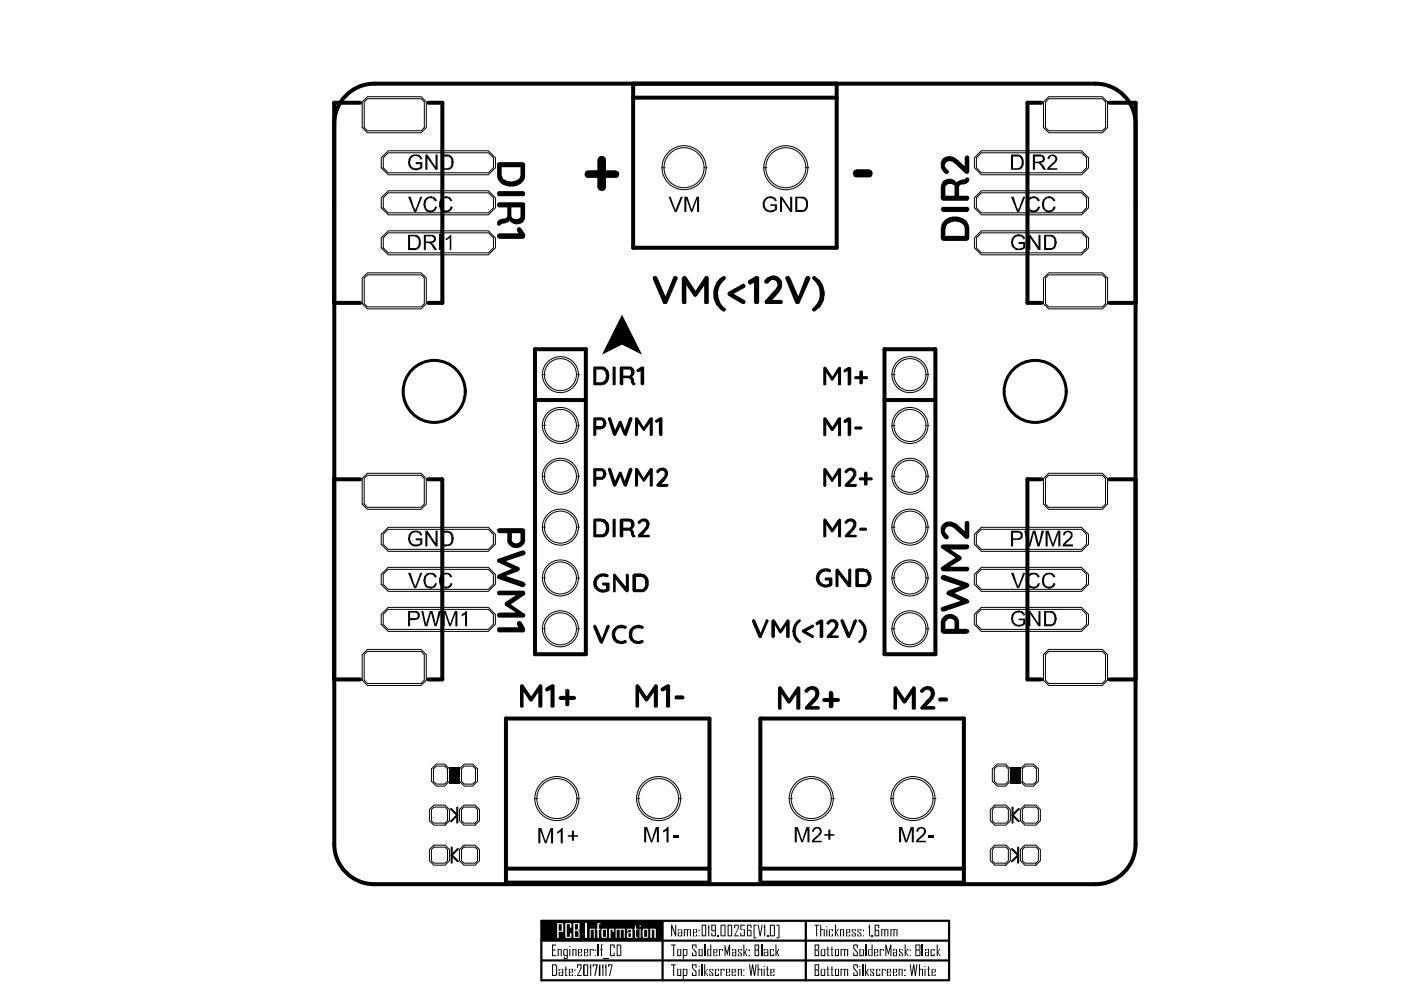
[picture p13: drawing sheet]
<svg xmlns="http://www.w3.org/2000/svg" width="297mm" height="210mm" viewBox="0 0 297 210" stroke-linecap="round" stroke-linejoin="round" font-family="sans-serif">
<g fill="none" stroke="#000" stroke-width=".21">
<path d="M76.8 21.6l1.1-1.1h11.4l1.1 1.1v5.4l-1.1 1.1h-11.4l-1.1-1.1zM77.2 21.6l.7-.7h11.4l.7 .7v5.4l-.7 .7h-11.4l-.7-.7zM80.8 33.5l1.5-1.5h21.3l1.4 1.5v2.1l-1.4 1.5h-21.3l-1.5-1.5zM81.3 33.5l1-1.1h21.3l1 1.1v2.1l-1 1h-21.3l-1-1zM140.4 35.6a4.7 4.7 0 0 0 4.6 4.6 4.7 4.7 0 0 0 4.7-4.6M140.4 35.6a4.7 4.7 0 0 1 4.6-4.7 4.7 4.7 0 0 1 4.7 4.7M140.4 35.6h.1M140.8 35.6h.1M140.8 35.6a4.2 4.2 0 0 0 4.2 4.2 4.2 4.2 0 0 0 4.3-4.2M140.8 35.6a4.2 4.2 0 0 1 4.2-4.3 4.2 4.2 0 0 1 4.3 4.3M149.3 35.6h.1M149.7 35.6h.1"/>
<path d="M161.9 35.6a4.7 4.7 0 0 0 4.7 4.6 4.7 4.7 0 0 0 4.7-4.6M161.9 35.6a4.7 4.7 0 0 1 4.7-4.7 4.7 4.7 0 0 1 4.7 4.7M161.9 35.6h.1M162.4 35.6h.1M162.4 35.6a4.2 4.2 0 0 0 4.2 4.2 4.2 4.2 0 0 0 4.3-4.2M162.4 35.6a4.2 4.2 0 0 1 4.2-4.3 4.2 4.2 0 0 1 4.3 4.3M170.9 35.6h.1M171.3 35.6h.1M206.6 33.5l1.5-1.5h21.2l1.5 1.5v2.1l-1.5 1.5h-21.2l-1.5-1.5zM207 33.5l1.1-1.1h21.2l1.1 1.1v2.1l-1.1 1h-21.2l-1.1-1zM222.3 20.9h11.4l.7 .7v5.4l-.7 .7h-11.4l-.6-.7v-5.4zM222.3 20.5h11.4l1.1 1.1v5.4l-1.1 1.1h-11.4l-1.1-1.1v-5.4z"/>
<path d="M76.8 59l1.1-1.1h11.4l1.1 1.1v5.4l-1.1 1.1h-11.4l-1.1-1.1zM77.2 59l.7-.7h11.4l.7 .7v5.4l-.7 .7h-11.4l-.7-.7zM80.8 50.4l1.5-1.5h21.3l1.4 1.5v2.1l-1.4 1.5h-21.3l-1.5-1.5zM80.8 41.9l1.5-1.4h21.3l1.4 1.4v2.2l-1.4 1.4h-21.3l-1.5-1.4zM81.3 50.4l1-1h21.3l1 1v2.1l-1 1.1h-21.3l-1-1.1zM81.3 41.9l1-1h21.3l1 1v2.2l-1 1h-21.3l-1-1zM206.6 50.4l1.5-1.5h21.2l1.5 1.5v2.1l-1.5 1.5h-21.2l-1.5-1.5zM206.6 41.9l1.5-1.4h21.2l1.5 1.4v2.2l-1.5 1.4h-21.2l-1.5-1.4zM207 50.4l1.1-1h21.2l1.1 1v2.1l-1.1 1.1h-21.2l-1.1-1.1zM207 41.9l1.1-1h21.2l1.1 1v2.2l-1.1 1h-21.2l-1.1-1zM221.2 59l1.1-1.1h11.4l1.1 1.1v5.4l-1.1 1.1h-11.4l-1.1-1.1zM222.3 58.3h11.4l.7 .7v5.4l-.7 .7h-11.4l-.6-.7v-5.4z"/>
<path d="M115 79.4h.1M115 79.4a3.8 3.8 0 0 0 3.8 3.8 3.8 3.8 0 0 0 3.8-3.8M115 79.4a3.8 3.8 0 0 1 3.8-3.8 3.8 3.8 0 0 1 3.8 3.8M115.4 79.4h.1M122.2 79.4h.1M122.6 79.4h.1M189.1 79.4h.1M189.1 79.4a3.8 3.8 0 0 0 3.8 3.8 3.8 3.8 0 0 0 3.8-3.8M189.1 79.4a3.8 3.8 0 0 1 3.8-3.8 3.8 3.8 0 0 1 3.8 3.8M189.5 79.4a3.4 3.4 0 0 0 3.4 3.4 3.4 3.4 0 0 0 3.4-3.4M189.5 79.4a3.4 3.4 0 0 1 3.4-3.4 3.4 3.4 0 0 1 3.4 3.4M189.5 79.4h.1"/>
<path d="M196.3 79.4h.1M196.7 79.4h.1M85.5 83h.1M85.5 83a6.6 6.6 0 0 0 6.6 6.6 6.6 6.6 0 0 0 6.5-6.6M85.5 83a6.6 6.6 0 0 1 6.6-6.6 6.6 6.6 0 0 1 6.5 6.6M98.6 83h.1M115 90.2h.1M115 90.2a3.8 3.8 0 0 0 3.8 3.8 3.8 3.8 0 0 0 3.8-3.8M115 90.2a3.8 3.8 0 0 1 3.8-3.8 3.8 3.8 0 0 1 3.8 3.8M115.4 90.2h.1M122.2 90.2h.1M122.6 90.2h.1"/>
<path d="M189.1 90.2h.1M189.1 90.2a3.8 3.8 0 0 0 3.8 3.8 3.8 3.8 0 0 0 3.8-3.8M189.1 90.2a3.8 3.8 0 0 1 3.8-3.8 3.8 3.8 0 0 1 3.8 3.8M189.5 90.2a3.4 3.4 0 0 0 3.4 3.4 3.4 3.4 0 0 0 3.4-3.4M189.5 90.2a3.4 3.4 0 0 1 3.4-3.4 3.4 3.4 0 0 1 3.4 3.4M189.5 90.2h.1M196.3 90.2h.1M196.7 90.2h.1M212.9 83h.1M212.9 83a6.6 6.6 0 0 0 6.6 6.6 6.6 6.6 0 0 0 6.6-6.6M212.9 83a6.6 6.6 0 0 1 6.6-6.6 6.6 6.6 0 0 1 6.6 6.6M226.1 83h.1"/>
<path d="M76.8 101.5l1.1-1.2h11.4l1.1 1.2v5.4l-1.1 1.1h-11.4l-1.1-1.1zM77.2 101.5l.7-.7h11.4l.7 .7v5.4l-.7 .7h-11.4l-.7-.7zM80.8 113.3l1.5-1.5h21.2l1.5 1.5v2.1l-1.5 1.5h-21.2l-1.5-1.5zM81.2 113.3l1.1-1.1h21.2l1.1 1.1v2.1l-1.1 1.1h-21.2l-1.1-1.1zM115 111.8h.1M115 111.8a3.8 3.8 0 0 0 3.8 3.8 3.8 3.8 0 0 0 3.8-3.8M115 111.8a3.8 3.8 0 0 1 3.8-3.9 3.8 3.8 0 0 1 3.8 3.9M115 101h.1M115 101a3.8 3.8 0 0 0 3.8 3.8 3.8 3.8 0 0 0 3.8-3.8M115 101a3.8 3.8 0 0 1 3.8-3.8 3.8 3.8 0 0 1 3.8 3.8M115.4 111.8h.1M115.4 101h.1"/>
<path d="M122.2 111.8h.1M122.2 101h.1M122.6 111.8h.1M122.6 101h.1M189.1 111.8h.1M189.1 111.8a3.8 3.8 0 0 0 3.8 3.8 3.8 3.8 0 0 0 3.8-3.8M189.1 111.8a3.8 3.8 0 0 1 3.8-3.9 3.8 3.8 0 0 1 3.8 3.9M189.1 101h.1M189.1 101a3.8 3.8 0 0 0 3.8 3.8 3.8 3.8 0 0 0 3.8-3.8M189.1 101a3.8 3.8 0 0 1 3.8-3.8 3.8 3.8 0 0 1 3.8 3.8M189.5 111.8a3.4 3.4 0 0 0 3.4 3.4 3.4 3.4 0 0 0 3.4-3.4M189.5 111.8a3.4 3.4 0 0 1 3.4-3.4 3.4 3.4 0 0 1 3.4 3.4"/>
<path d="M189.5 101a3.4 3.4 0 0 0 3.4 3.4 3.4 3.4 0 0 0 3.4-3.4M189.5 101a3.4 3.4 0 0 1 3.4-3.4 3.4 3.4 0 0 1 3.4 3.4M189.5 111.8h.1M189.5 101h.1M196.3 111.8h.1M196.3 101h.1M196.7 111.8h.1M196.7 101h.1M206.6 113.3l1.5-1.5h21.2l1.5 1.5v2.1l-1.5 1.5h-21.2l-1.5-1.5zM207 113.3l1.1-1.1h21.2l1.1 1.1v2.1l-1.1 1.1h-21.2l-1.1-1.1zM221.2 101.5l1.1-1.2h11.4l1.1 1.2v5.4l-1.1 1.1h-11.4l-1.1-1.1zM221.7 101.5l.6-.7h11.4l.7 .7v5.4l-.7 .7h-11.4l-.6-.7z"/>
<path d="M76.8 138.8l1.1-1.1h11.4l1.1 1.1v5.4l-1.1 1.1h-11.4l-1.1-1.1zM77.2 138.8l.7-.7h11.4l.7 .7v5.4l-.7 .7h-11.4l-.7-.7zM80.8 121.8l1.5-1.5h21.2l1.5 1.5v2.1l-1.5 1.5h-21.2l-1.5-1.5zM80.8 130.3l1.5-1.5h21.2l1.5 1.5v2.1l-1.5 1.5h-21.2l-1.5-1.5zM81.2 121.8l1.1-1.1h21.2l1.1 1.1v2.1l-1.1 1.1h-21.2l-1.1-1.1zM81.2 130.3l1.1-1.1h21.2l1.1 1.1v2.1l-1.1 1h-21.2l-1.1-1zM115 133.3h.1M115 133.3a3.8 3.8 0 0 0 3.8 3.8 3.8 3.8 0 0 0 3.8-3.8M115 133.3a3.8 3.8 0 0 1 3.8-3.8 3.8 3.8 0 0 1 3.8 3.8M115 122.5h.1M115 122.5a3.8 3.8 0 0 0 3.8 3.9 3.8 3.8 0 0 0 3.8-3.9M115 122.5a3.8 3.8 0 0 1 3.8-3.8 3.8 3.8 0 0 1 3.8 3.8"/>
<path d="M115.4 133.3h.1M115.4 122.5h.1M122.2 133.3h.1M122.2 122.5h.1M122.6 133.3h.1M122.6 122.5h.1M189.1 133.3h.1M189.1 133.3a3.8 3.8 0 0 0 3.8 3.8 3.8 3.8 0 0 0 3.8-3.8M189.1 133.3a3.8 3.8 0 0 1 3.8-3.8 3.8 3.8 0 0 1 3.8 3.8M189.1 122.5h.1M189.1 122.5a3.8 3.8 0 0 0 3.8 3.9 3.8 3.8 0 0 0 3.8-3.9M189.1 122.5a3.8 3.8 0 0 1 3.8-3.8 3.8 3.8 0 0 1 3.8 3.8"/>
<path d="M189.5 133.3a3.4 3.4 0 0 0 3.4 3.4 3.4 3.4 0 0 0 3.4-3.4M189.5 133.3a3.4 3.4 0 0 1 3.4-3.4 3.4 3.4 0 0 1 3.4 3.4M189.5 122.5a3.4 3.4 0 0 0 3.4 3.4 3.4 3.4 0 0 0 3.4-3.4M189.5 122.5a3.4 3.4 0 0 1 3.4-3.4 3.4 3.4 0 0 1 3.4 3.4M189.5 133.3h.1M189.5 122.5h.1M196.3 133.3h.1M196.3 122.5h.1M196.7 133.3h.1M196.7 122.5h.1M206.6 121.8l1.5-1.5h21.2l1.5 1.5v2.1l-1.5 1.5h-21.2l-1.5-1.5zM206.6 130.3l1.5-1.5h21.2l1.5 1.5v2.1l-1.5 1.5h-21.2l-1.5-1.5z"/>
<path d="M208.1 120.7h21.2l1.1 1.1v2.1l-1.1 1.1h-21.2l-1.1-1.1v-2.1zM208.1 129.2h21.2l1.1 1.1v2.1l-1.1 1h-21.2l-1.1-1v-2.1zM221.2 138.8l1.1-1.1h11.4l1.1 1.1v5.4l-1.1 1.1h-11.4l-1.1-1.1zM221.7 138.8l.6-.7h11.4l.7 .7v5.4l-.7 .7h-11.4l-.6-.7zM91 171.6l1-.9h2.4l.9 .9v2.4l-.9 .9h-2.4l-1-.9zM91.5 171.6l.5-.5h2.4l.5 .5v2.4l-.5 .5h-2.4l-.5-.5zM91.5 163l1-1h1.8l1 1v2.7l-1 1h-1.8l-1-1zM91.9 163l.6-.6h1.8l.6 .6v2.7l-.6 .5h-1.8l-.6-.5zM97.4 163l1-1h1.8l1 1v2.7l-1 1h-1.8l-1-1zM97.8 171.6l.6-.5h2.3l.5 .5v2.4l-.5 .5h-2.3l-.6-.5zM97.8 163l.6-.6h1.8l.6 .6v2.7l-.6 .5h-1.8l-.6-.5zM98.4 179.2h2.3l1 .9v2.4l-1 .9h-2.3l-1-.9v-2.4z"/>
<path d="M98.4 170.7h2.3l1 .9v2.4l-1 .9h-2.3l-1-.9v-2.4zM113.4 169.3a4.7 4.7 0 0 0 4.7 4.7 4.7 4.7 0 0 0 4.6-4.7M113.4 169.3a4.7 4.7 0 0 1 4.7-4.6 4.7 4.7 0 0 1 4.6 4.6M113.4 169.3h.1M113.8 169.3h.1M113.8 169.3a4.2 4.2 0 0 0 4.3 4.3 4.2 4.2 0 0 0 4.2-4.3M113.8 169.3a4.2 4.2 0 0 1 4.3-4.2 4.2 4.2 0 0 1 4.2 4.2M122.3 169.3h.1M122.7 169.3h.1M135 169.3a4.7 4.7 0 0 0 4.6 4.7 4.7 4.7 0 0 0 4.7-4.7M135 169.3a4.7 4.7 0 0 1 4.6-4.6 4.7 4.7 0 0 1 4.7 4.6M135 169.3h.1"/>
<path d="M135.4 169.3h.1M135.4 169.3a4.2 4.2 0 0 0 4.2 4.3 4.2 4.2 0 0 0 4.3-4.3M135.4 169.3a4.2 4.2 0 0 1 4.2-4.2 4.2 4.2 0 0 1 4.3 4.2M143.9 169.3h.1M144.3 169.3h.1M167.3 169.3a4.7 4.7 0 0 0 4.7 4.7 4.7 4.7 0 0 0 4.7-4.7M167.3 169.3a4.7 4.7 0 0 1 4.7-4.6 4.7 4.7 0 0 1 4.7 4.6M167.3 169.3h.1M167.8 169.3h.1M167.8 169.3a4.2 4.2 0 0 0 4.2 4.3 4.2 4.2 0 0 0 4.2-4.3M167.8 169.3a4.2 4.2 0 0 1 4.2-4.2 4.2 4.2 0 0 1 4.2 4.2M176.2 169.3h.1"/>
<path d="M176.7 169.3h.1M188.9 169.3a4.7 4.7 0 0 0 4.7 4.7 4.7 4.7 0 0 0 4.6-4.7M188.9 169.3a4.7 4.7 0 0 1 4.7-4.6 4.7 4.7 0 0 1 4.6 4.6M188.9 169.3h.1M189.3 169.3h.1M189.3 169.3a4.2 4.2 0 0 0 4.3 4.3 4.2 4.2 0 0 0 4.2-4.3M189.3 169.3a4.2 4.2 0 0 1 4.3-4.2 4.2 4.2 0 0 1 4.2 4.2M197.8 169.3h.1M198.2 169.3h.1M210.4 163l1-1h1.8l1 1v2.7l-1 1h-1.8l-1-1zM210.8 163l.6-.6h1.8l.6 .6v2.7l-.6 .5h-1.8l-.6-.5zM210.9 179.6h2.4l.5 .5v2.4l-.5 .5h-2.4l-.5-.5v-2.4z"/>
<path d="M210.9 171.1h2.4l.5 .5v2.4l-.5 .5h-2.4l-.5-.5v-2.4zM210.9 179.2h2.4l.9 .9v2.4l-.9 .9h-2.4l-.9-.9v-2.4zM210.9 170.7h2.4l.9 .9v2.4l-.9 .9h-2.4l-.9-.9v-2.4zM216.3 163l1.1-1h1.7l1.1 1v2.7l-1.1 1h-1.7l-1.1-1zM216.8 163l.6-.6h1.7l.6 .6v2.7l-.6 .5h-1.7l-.6-.5zM217.3 179.6h2.4l.5 .5v2.4l-.5 .5h-2.4l-.5-.5v-2.4zM217.3 171.1h2.4l.5 .5v2.4l-.5 .5h-2.4l-.5-.5v-2.4zM217.3 179.2h2.4l.9 .9v2.4l-.9 .9h-2.4l-1-.9v-2.4zM217.3 170.7h2.4l.9 .9v2.4l-.9 .9h-2.4l-1-.9v-2.4zM91 180.1l1-.9h2.4l.9 .9v2.4l-.9 .9h-2.4l-1-.9zM91.5 180.1l.5-.5h2.4l.5 .5v2.4l-.5 .5h-2.4l-.5-.5zM97.8 180.1l.6-.5h2.3l.5 .5v2.4l-.5 .5h-2.3l-.6-.5z"/>
<circle cx="118.8" cy="79.4" r="3.4"/>
<circle cx="118.8" cy="90.2" r="3.4"/>
<circle cx="118.8" cy="101" r="3.4"/>
<circle cx="118.8" cy="111.8" r="3.4"/>
<circle cx="118.8" cy="133.3" r="3.4"/>
<circle cx="118.8" cy="122.5" r="3.4"/>
</g>
<g fill="#000">
<path d="M126.8 33.5a.92 .92 0 0 1 1-.4 .92 .92 0 0 1 .7 1v2h2a.81 .81 0 0 1 .8 .8 .81 .81 0 0 1-.8 .8h-2v1.9a.92 .92 0 0 1-.9 .9 .92 .92 0 0 1-1-.9v-1.9h-1.9a.75 .75 0 0 1-.7-.8 .74 .74 0 0 1 .7-.8h1.9zM180.9 36.3l.7-.4h2.5a.86 .86 0 0 1 .9 .8 .86 .86 0 0 1-.9 .9h-2.4a.73 .73 0 0 1-.9-.7zM199.8 33.7a2.22 2.22 0 0 1 3.2 .1l1.5 1.4v-1.7a.49 .49 0 0 1 .5-.5 .49 .49 0 0 1 .5 .5v3a.53 .53 0 0 1-.9 .2l-2-1.9a1.63 1.63 0 0 0-1.9-.4 1.11 1.11 0 0 0 .4 1.7 .47 .47 0 0 1 0 .6 .47 .47 0 0 1-.6 .2 2.16 2.16 0 0 1-.7-3.2zM105.5 40.6l5.4-.1a.55 .55 0 0 1 .4 .6 .55 .55 0 0 1-.4 .5h-5a.57 .57 0 0 1-.5-.3 .57 .57 0 0 1 .1-.7zM105.5 49.6l4.4-.1-.3-.6a.53 .53 0 0 1 .3-.7 .53 .53 0 0 1 .7 .3l.7 1.2a.75 .75 0 0 1-.4 1h-5a.66 .66 0 0 1-.4-1.1zM138.4 58.7h.1a.48 .48 0 0 1 .5-.2 .48 .48 0 0 1 .4 .3l1.7 4 1.6-4a.49 .49 0 0 1 .7-.3 .49 .49 0 0 1 .2 .8l-2.1 4.8a.57 .57 0 0 1-.9 .1l-2.2-5zM144.7 58.7a.54 .54 0 0 1 .8 0l2 2.9 1.9-2.9a.46 .46 0 0 1 .6-.2 .46 .46 0 0 1 .3 .6v5a.53 .53 0 0 1-.9 .2h-.1v-3.7l-1.5 2.1a.44 .44 0 0 1-.8 0l-1.5-2.2v3.6a.44 .44 0 0 1-.4 .4 .44 .44 0 0 1-.4-.4l-.1-.1zM158.6 59.5l1.5-.9a.54 .54 0 0 1 .6 0 .54 .54 0 0 1 .3 .5v4.9a.55 .55 0 0 1-.6 .4 .55 .55 0 0 1-.5-.4v-4.1l-.6 .3a.56 .56 0 0 1-.6 0 .56 .56 0 0 1-.1-.7zM166.6 58.7a.58 .58 0 0 1 .9 .1l1.8 4 1.5-4a.51 .51 0 0 1 .6-.3 .51 .51 0 0 1 .3 .7l-2.1 4.9a.57 .57 0 0 1-1 .1l-2.1-5.1zM199.6 44.1l.2-.2h5.2a.54 .54 0 0 1 .5 .5 .54 .54 0 0 1-.5 .5h-5.1l-.3-.2-.1-.3zM131.9 66.7l4.2 8.5-4.2-2.1-4.3 2.1zM135 78.4l1-.7a.33 .33 0 0 1 .4 0 .33 .33 0 0 1 .2 .3v3.4a.38 .38 0 0 1-.4 .3 .38 .38 0 0 1-.4-.3v-2.7l-.3 .2a.43 .43 0 0 1-.5-.5z"/>
<path d="M152.5 59.1l.7-.5a.47 .47 0 0 1 .7 .3 .47 .47 0 0 1-.4 .6 3.8 3.8 0 0 0 .3 5.9 .48 .48 0 0 1-.2 .7 .48 .48 0 0 1-.6-.2 4.6 4.6 0 0 1-.5-6.8zM154.3 62l2.9-1.6a.5 .5 0 0 1 .7-.1 .5 .5 0 0 1 0 .7l-2.3 1.3 2.3 1.4a.5 .5 0 0 1 0 .7 .5 .5 0 0 1-.7-.1l-2.8-1.6zM162 59.5a2.25 2.25 0 0 1 3.2-.7 2.1 2.1 0 0 1 .2 2.8l-.2 .5-1.4 1.5h1.7a.43 .43 0 0 1 .4 .2 .43 .43 0 0 1 0 .4l-.1 .2h-3.2a.43 .43 0 0 1-.5-.2 .43 .43 0 0 1 .1-.5l2-2.2a1.43 1.43 0 0 0 .3-1.9l-.2-.1a.76 .76 0 0 0-1.1 .2 .85 .85 0 0 1-1 .4zM172.3 58.6a.62 .62 0 0 1 .9 .4 4.3 4.3 0 0 1-.6 7.1h-.1a.5 .5 0 0 1-.3-.6 .5 .5 0 0 1 .4-.4 4 4 0 0 0-.4-6zM174.5 77.9a.35 .35 0 0 1 .4-.2 .35 .35 0 0 1 .3 .2l1.3 2 1.2-2a.34 .34 0 0 1 .4-.2 .34 .34 0 0 1 .2 .4v3.3a.32 .32 0 0 1-.3 .3 .32 .32 0 0 1-.3-.3v-2.3l-1 1.4a.28 .28 0 0 1-.3 .2 .28 .28 0 0 1-.2-.2l-1-1.5v2.4a.32 .32 0 0 1-.3 .3 .32 .32 0 0 1-.4-.3zM178.9 78.4l1.1-.7 .4 .1 .1 .2-.1 3.6a.38 .38 0 0 1-.4 .1 .38 .38 0 0 1-.3-.3v-2.7l-.4 .2a.3 .3 0 0 1-.4 0 .3 .3 0 0 1 0-.4zM182.2 78.7h.1a.38 .38 0 0 1 .4-.1 .38 .38 0 0 1 .3 .3v.9h.7a.32 .32 0 0 1 .4 .3 .32 .32 0 0 1-.4 .3h-.7v.8a.38 .38 0 0 1-.4 .3 .38 .38 0 0 1-.4-.3v-.8h-.8a.32 .32 0 0 1-.3-.3 .32 .32 0 0 1 .3-.3h.8zM129.9 77.8h.1a.3 .3 0 0 1 .3-.1 .3 .3 0 0 1 .2 .3v3.4a.32 .32 0 0 1-.3 .3 .32 .32 0 0 1-.3-.3zM128.9 99.4l.2-.2 .5 .2 .8 2.6 .8-1.8a.35 .35 0 0 1 .3-.2 .35 .35 0 0 1 .3 .2l.7 1.8 .8-2.6a.41 .41 0 0 1 .6-.2 .41 .41 0 0 1 .2 .5l-1.2 3.3a.28 .28 0 0 1-.3 .3 .28 .28 0 0 1-.2-.3l-.9-1.9-.9 1.9-.3 .2-.3-.2zM128.9 88.6l.3-.2 .4 .2 .8 2.6 .8-1.7a.35 .35 0 0 1 .3-.3 .35 .35 0 0 1 .3 .3l.7 1.7 .9-2.6a.28 .28 0 0 1 .3-.2 .28 .28 0 0 1 .3 .2l.1 .3-1.2 3.4a.35 .35 0 0 1-.3 .2 .35 .35 0 0 1-.3-.2l-.8-1.9-.9 1.9a.35 .35 0 0 1-.3 .2 .35 .35 0 0 1-.3-.2zM134.6 99.4l.4-.2 .3 .2 1.2 1.9 1.3-1.9 .3-.2 .3 .2v3.6h-.1a.28 .28 0 0 1-.3 .2 .28 .28 0 0 1-.2-.3v-2.3l-1 1.4a.28 .28 0 0 1-.3 .2 .28 .28 0 0 1-.3-.2l-.9-1.4v2.3l-.1 .2h-.2a.24 .24 0 0 1-.3 0 .24 .24 0 0 1-.1-.3zM134.6 88.6l.1-.1 .6 .1 1.2 1.9 1.4-1.9a.3 .3 0 0 1 .3-.1 .3 .3 0 0 1 .2 .3v3.2a.34 .34 0 0 1-.3 .5 .34 .34 0 0 1-.3-.5v-2.2l-1 1.4a.28 .28 0 0 1-.3 .2 .28 .28 0 0 1-.3-.2l-.9-1.4v2.2a.34 .34 0 0 1-.3 .5 .34 .34 0 0 1-.4-.5z"/>
<path d="M138.9 89l1-.5a.33 .33 0 0 1 .4 0 .33 .33 0 0 1 .2 .3v3.2a.33 .33 0 0 1-.3 .5 .33 .33 0 0 1-.4-.4l-.1-2.8-.3 .3a.3 .3 0 0 1-.5 0 .3 .3 0 0 1 0-.5zM174.5 99.4l.6-.1 1.4 2 1.3-1.9a.3 .3 0 0 1 .3-.1 .3 .3 0 0 1 .2 .3v3.2a.34 .34 0 0 1-.3 .4 .34 .34 0 0 1-.3-.4v-2.2l-1 1.4a.28 .28 0 0 1-.3 .2 .28 .28 0 0 1-.2-.2l-1-1.4v2.2a.34 .34 0 0 1-.3 .5 .34 .34 0 0 1-.4-.5zM174.7 88.5l.5 .1 1.3 1.9 1.2-1.9a.36 .36 0 0 1 .4-.1 .36 .36 0 0 1 .2 .3v3.3a.32 .32 0 0 1-.3 .4 .32 .32 0 0 1-.3-.4v-2.2l-1 1.4-.4 .1-1.1-1.6v2.3a.32 .32 0 0 1-.3 .4 .32 .32 0 0 1-.4-.4zM178.9 89.1l.9-.6a.43 .43 0 0 1 .7 .3v3.3a.38 .38 0 0 1-.4 .4 .38 .38 0 0 1-.4-.4v-2.6l-.4 .2a.36 .36 0 0 1-.4-.1 .36 .36 0 0 1 0-.5zM181.2 90.4h1.3a.32 .32 0 0 1 .4 .3 .32 .32 0 0 1-.4 .4h-1.2l-.2-.2zM129.9 110.1a.33 .33 0 0 1 .4-.2 .33 .33 0 0 1 .2 .4v3.3a.32 .32 0 0 1-.3 .3 .32 .32 0 0 1-.3-.3zM135.4 110.4a1.38 1.38 0 0 1 2.3 .3 1.75 1.75 0 0 1-.7 1.8l-.6 .9h1.3l.1 .5h-2.5v-.5l1.3-1.3a.95 .95 0 0 0 .1-1.5h-.1a.68 .68 0 0 0-.9 .4h-.1a.29 .29 0 0 1-.4-.2 .29 .29 0 0 1 .2-.3zM139.2 99.8a1.48 1.48 0 0 1 2.1-.3 1.59 1.59 0 0 1-.2 2.1l-.9 1h1.2a.27 .27 0 0 1 .4 .3 .27 .27 0 0 1-.4 .2v.1h-1.9a.38 .38 0 0 1-.3-.2 .38 .38 0 0 1 .1-.4l1.2-1.3a1.08 1.08 0 0 0 .3-1.4h-.1a1.01 1.01 0 0 0-1.2 .4l-.3-.1zM174.5 110.1a.35 .35 0 0 1 .4-.2 .35 .35 0 0 1 .3 .2l1.3 1.9 1.2-1.9a.33 .33 0 0 1 .3-.2 .33 .33 0 0 1 .3 .4v3.3a.32 .32 0 0 1-.3 .3 .32 .32 0 0 1-.3-.3v-2.3l-1.1 1.5h-.4l-1-1.6v2.4a.32 .32 0 0 1-.3 .3 .32 .32 0 0 1-.4-.3zM179.1 110.6a1.34 1.34 0 0 1 1.4-.7 1.34 1.34 0 0 1 1.1 1.1l-.2 .9-1.2 1.5h1.1a.27 .27 0 0 1 .4 .3 .27 .27 0 0 1-.4 .2h-2.1l-.1-.2 .1-.3 1.3-1.3 .2-.4a.65 .65 0 0 0 0-1 .65 .65 0 0 0-1 .1l-.1 .1a.32 .32 0 0 1-.4 .1 .32 .32 0 0 1-.1-.4zM179.1 99.8l.1-.1a1.34 1.34 0 0 1 1.3-.5 1.34 1.34 0 0 1 1.1 .9l-.2 1-1.2 1.5h1.1a.32 .32 0 0 1 .4 .3 .32 .32 0 0 1-.4 .3h-2a.38 .38 0 0 1-.1-.6l1.3-1.3a.95 .95 0 0 0 .2-1.4h-.1a1.14 1.14 0 0 0-1.2 .4l-.3-.2zM182.2 112l1.3-.1a.32 .32 0 0 1 .3 .3 .32 .32 0 0 1-.3 .3h-1a.38 .38 0 0 1-.3-.5z"/>
<path d="M182.1 101.3l1.1-.1v-.9a.38 .38 0 0 1 .4-.3 .38 .38 0 0 1 .3 .3v.9h.8a.32 .32 0 0 1 .3 .3 .32 .32 0 0 1-.3 .3h-.8v.8a.38 .38 0 0 1-.3 .3 .38 .38 0 0 1-.4-.3v-.8h-.8a.33 .33 0 0 1-.3-.1 .33 .33 0 0 1 0-.4zM199.5 115.8l.4-.4h5.1a.54 .54 0 0 1 .5 .6 .54 .54 0 0 1-.5 .5h-3.5l2.2 1.4a.54 .54 0 0 1 0 .9l-2.3 1.4h3.6a.49 .49 0 0 1 .5 .5 .49 .49 0 0 1-.5 .4l-5.3-.1a.52 .52 0 0 1 0-.8l2.9-2-3-1.9zM199.7 111.3a2.34 2.34 0 0 1 3.3-.1l1.5 1.4v-1.8a.5 .5 0 0 1 .6-.3 .5 .5 0 0 1 .4 .4v3a.53 .53 0 0 1-.9 .2l-2-1.8a1.79 1.79 0 0 0-1.5-.6 .9 .9 0 0 0-.7 .7 .9 .9 0 0 0 .4 .9 .55 .55 0 0 1 .2 .9 .55 .55 0 0 1-.9-.3 2.08 2.08 0 0 1-.4-2.6zM105.4 133.2l.3-.2h4.2l-.3-.5a.56 .56 0 0 1 .3-.7 .56 .56 0 0 1 .7 .1l.7 1.3a.54 .54 0 0 1 .1 .6 .54 .54 0 0 1-.5 .3h-5a.55 .55 0 0 1-.5-.3 .55 .55 0 0 1 0-.6zM105.4 118.7l.2-.3 5.1-1.7 .5 .1a.49 .49 0 0 1 .2 .5 .49 .49 0 0 1-.3 .4l-3.9 1.3 2.6 1.2a.47 .47 0 0 1 .4 .4 .47 .47 0 0 1-.3 .4l-2.7 1.1 3.9 1.3a.59 .59 0 0 1 .2 .7 .59 .59 0 0 1-.6 .4l-5-1.7a.52 .52 0 0 1-.3-.5 .52 .52 0 0 1 .3-.5l2.8-1.2-2.8-1.3a.43 .43 0 0 1-.3-.6zM105.4 125.5l.3-.3h5.3a.57 .57 0 0 1 .1 1l-2.8 1.9 2.9 2 .2 .3-.2 .4-5.3 .1a.54 .54 0 0 1-.5-.5 .54 .54 0 0 1 .5-.5h3.5l-2.2-1.4a.54 .54 0 0 1 0-.9l2.2-1.4h-3.5a.51 .51 0 0 1-.5-.2 .51 .51 0 0 1 0-.5zM125.8 132.6l.4-.1 .2 .2 1.2 2.7 1-2.7a.4 .4 0 0 1 .5-.2 .4 .4 0 0 1 .2 .4l-1.5 3.3a.42 .42 0 0 1-.6 .1l-1.4-3.3zM126 122.5h.1a2 2 0 0 1 2.9-.6 .49 .49 0 0 1-.2 .4 .49 .49 0 0 1-.5 0 1.38 1.38 0 0 0-1.8 1.5 1.38 1.38 0 0 0 2 1.1v-.7h-.6a.32 .32 0 0 1-.3-.4 .32 .32 0 0 1 .3-.3l1.3 .1-.1 1.6a2.07 2.07 0 0 1-2.4 .1 2.07 2.07 0 0 1-.8-2.3zM130 133.4a2.29 2.29 0 0 1 2.4-.8l.2 .1a.33 .33 0 0 1 .2 .5 .33 .33 0 0 1-.5 0 1.41 1.41 0 0 0-1.7 .6 1.41 1.41 0 0 0 .1 1.7 1.5 1.5 0 0 0 1.9 .2h.1a.4 .4 0 0 1 .2 .5 .4 .4 0 0 1-.4 .2h-.2a2 2 0 0 1-2.2-.7 2 2 0 0 1-.1-2.3zM130 121.7l.3-.1 .2 .1 2.2 2.7v-2.6a.28 .28 0 0 1 .3-.2 .28 .28 0 0 1 .2 .3h.1l-.1 3.7h-.5l-2.2-2.7v2.7h-.5zM133.6 133.4a2.18 2.18 0 0 1 2.9-.6 .44 .44 0 0 1-.2 .6 .44 .44 0 0 1-.6-.2 1.35 1.35 0 0 0-1.5 .6 1.35 1.35 0 0 0 .1 1.6 1.36 1.36 0 0 0 1.8 .3 .32 .32 0 0 1 .4 .3 .32 .32 0 0 1-.4 .3 2.05 2.05 0 0 1-2.2-.4 2.05 2.05 0 0 1-.5-2.3zM159.4 131.5l.3-.2 .4 .2 1.2 2.7 1.1-2.7a.31 .31 0 0 1 .4-.1 .31 .31 0 0 1 .1 .4l-1.4 3.5h-.5l-1.6-3.5z"/>
<path d="M163.6 131.4l.4-.1 .3 .2 1.2 1.9 1.3-2 .2-.1 .3 .1 .1 3.5a.38 .38 0 0 1-.4 .4 .38 .38 0 0 1-.3-.4v-2.2l-.9 1.4a.34 .34 0 0 1-.3 .2 .34 .34 0 0 1-.3-.2l-.9-1.5v2.4l-.1 .3h-.6l-.1-.3zM168.6 132l.9-.7a.38 .38 0 0 1 .3 .4 .38 .38 0 0 1-.3 .3 2.64 2.64 0 0 0 .3 4 .29 .29 0 0 1-.2 .4 .29 .29 0 0 1-.3-.2 2.97 2.97 0 0 1-.7-4.2zM170 133.6l2-1a.35 .35 0 0 1 .5-.1 .35 .35 0 0 1 0 .5l-1.5 .9 1.5 .8a.35 .35 0 0 1-.1 .5 .35 .35 0 0 1-.4 0l-1.9-1.1zM172.9 132l1.1-.6a.38 .38 0 0 1 .5 .3v3.2a.38 .38 0 0 1-.3 .4 .38 .38 0 0 1-.4-.4v-2.7l-.3 .3a.35 .35 0 0 1-.5 0 .35 .35 0 0 1-.1-.5zM173.2 121.5a2.1 2.1 0 0 1 3-.7 .4 .4 0 0 1-.2 .5 .4 .4 0 0 1-.5-.1 1.39 1.39 0 0 0-1.8 1.4 1.39 1.39 0 0 0 1.9 1.2h.1v-.7h-.5a.32 .32 0 0 1-.3-.3 .32 .32 0 0 1 .3-.4h1.2l.1 1.7a2.08 2.08 0 0 1-3.5-1.1l-.1-.6zM175.4 131.7a1.38 1.38 0 0 1 2.3 .3 1.84 1.84 0 0 1-.7 2l-.6 .7h1.2a.27 .27 0 0 1 .3 .3 .27 .27 0 0 1-.3 .3h-2a.29 .29 0 0 1-.3-.2 .29 .29 0 0 1 .1-.4l1.2-1.3a.93 .93 0 0 0 .1-1.5h-.5l-.4 .5a.39 .39 0 0 1-.5-.2 .39 .39 0 0 1 .1-.5zM177.2 120.6l.3-.1 .3 .1 2 2.7 .1-2.6a.28 .28 0 0 1 .4-.2 .28 .28 0 0 1 .2 .3v3.4a.43 .43 0 0 1-.7 .3l-2-2.7v2.5a.34 .34 0 0 1-.3 .2 .34 .34 0 0 1-.4-.2zM178.2 131.4l.4-.1 .3 .2 1.1 2.7 1-2.7a.4 .4 0 0 1 .5-.2 .4 .4 0 0 1 .3 .4l-1.5 3.3a.42 .42 0 0 1-.7 .2l-1.4-3.4zM182 131.5a.28 .28 0 0 1 .3-.2 .28 .28 0 0 1 .2 .2 2.87 2.87 0 0 1 .7 4.1l-.3 .3a.62 .62 0 0 1-.8 .4 .38 .38 0 0 1-.1-.4 .38 .38 0 0 1 .3-.2 2.76 2.76 0 0 0-.3-4.1zM199.6 122.1l.6-.2 5 1.7a.52 .52 0 0 1 .3 .5 .52 .52 0 0 1-.3 .5l-2.8 1.2 2.8 1.3a.45 .45 0 0 1 .3 .4 .45 .45 0 0 1-.3 .4l-5 1.8a.53 .53 0 0 1-.7-.3 .53 .53 0 0 1 .3-.7l3.9-1.3-2.8-1.2a.58 .58 0 0 1 .1-1l2.7-.9-3.9-1.3a.57 .57 0 0 1-.2-.9zM110.2 145.3a.44 .44 0 0 1 .8 0l1.6 2.4 1.6-2.4a.4 .4 0 0 1 .5-.2 .4 .4 0 0 1 .3 .4v4.1a.43 .43 0 0 1-.3 .4 .43 .43 0 0 1-.5-.1h-.1v-3.1l-1.2 1.7a.44 .44 0 0 1-.7 0l-1.2-1.8v3a.38 .38 0 0 1-.4 .3 .38 .38 0 0 1-.4-.4zM115.6 145.9l1.2-.7a.45 .45 0 0 1 .5-.1 .45 .45 0 0 1 .3 .4v4.1a.43 .43 0 0 1-.3 .4 .43 .43 0 0 1-.5-.1h-.1v-3.6l-.5 .3a.33 .33 0 0 1-.4 0 .33 .33 0 0 1-.2-.3h-.1z"/>
<path d="M119.9 146.3a.48 .48 0 0 1 .5-.2 .48 .48 0 0 1 .3 .5v.9h1.1a.44 .44 0 0 1 .3 .5 .44 .44 0 0 1-.4 .4h-1v.9a.44 .44 0 0 1-.4 .5 .44 .44 0 0 1-.4-.5v-.9h-1.1a.44 .44 0 0 1-.3-.5 .44 .44 0 0 1 .4-.4h1zM134.7 145.3a.44 .44 0 0 1 .8 0l1.6 2.4 1.6-2.4a.4 .4 0 0 1 .5-.2 .4 .4 0 0 1 .3 .4v4.1a.43 .43 0 0 1-.3 .4 .43 .43 0 0 1-.5-.1h-.1v-3.1l-1.2 1.7a.44 .44 0 0 1-.7 0l-1.2-1.8v3a.38 .38 0 0 1-.4 .3 .38 .38 0 0 1-.4-.4zM140.1 145.9l1.2-.7a.45 .45 0 0 1 .5-.1 .45 .45 0 0 1 .3 .4v4.1a.43 .43 0 0 1-.3 .4 .43 .43 0 0 1-.5-.1h-.1v-3.6l-.5 .3a.33 .33 0 0 1-.4 0 .33 .33 0 0 1-.2-.3h-.1zM143 147.7l.3-.3h1.5a.44 .44 0 0 1 .3 .5 .44 .44 0 0 1-.4 .4h-1.2a.4 .4 0 0 1-.5-.2 .4 .4 0 0 1 0-.4zM164.9 145.7a.44 .44 0 0 1 .8 0l1.6 2.4 1.6-2.4a.4 .4 0 0 1 .5-.2 .4 .4 0 0 1 .3 .4v4.1a.43 .43 0 0 1-.3 .5 .43 .43 0 0 1-.5-.2h-.1v-3.1l-1.2 1.7a.44 .44 0 0 1-.7 0l-1.2-1.8v3a.38 .38 0 0 1-.4 .4 .38 .38 0 0 1-.4-.5zM170.6 146.4a1.89 1.89 0 0 1 2.8-.5 1.59 1.59 0 0 1 .1 2.1l-1.5 1.7h1.6l.3 .3-.2 .5h-2.7a.36 .36 0 0 1-.4-.3 .36 .36 0 0 1 .2-.4l1.5-1.7a1.07 1.07 0 0 0 .2-1.7l-.7-.1-.3 .3a.57 .57 0 0 1-.8 .2zM175.8 146.6a.6 .6 0 0 1 .9 .4v1l1.2 .1a.4 .4 0 0 1 .2 .5 .4 .4 0 0 1-.4 .2h-1v1h-.1a.42 .42 0 0 1-.3 .4 .42 .42 0 0 1-.5-.2l-.1-1.2h-.9a.43 .43 0 0 1-.5-.4 .43 .43 0 0 1 .5-.4h.9zM189.4 145.7a.44 .44 0 0 1 .8 0l1.6 2.4 1.6-2.4a.4 .4 0 0 1 .5-.2 .4 .4 0 0 1 .3 .4v4.1a.43 .43 0 0 1-.3 .5 .43 .43 0 0 1-.5-.2h-.1v-3.1l-1.2 1.7a.44 .44 0 0 1-.7 0l-1.2-1.8v3a.38 .38 0 0 1-.4 .4 .38 .38 0 0 1-.4-.5zM195 146.4a1.89 1.89 0 0 1 2.8-.5 1.59 1.59 0 0 1 .2 2.1l-1.6 1.7h1.7l.3 .3-.1 .3-2.8 .2a.36 .36 0 0 1-.4-.3 .36 .36 0 0 1 .2-.4l1.5-1.7a1.07 1.07 0 0 0 .2-1.7l-.7-.1-.3 .3a.57 .57 0 0 1-.9 .2zM198.9 148.1l.3-.2h1.5a.44 .44 0 0 1 .3 .5 .44 .44 0 0 1-.5 .3h-1.1a.43 .43 0 0 1-.5-.2 .43 .43 0 0 1 0-.4zM142.3 196h.2l.7 1.9v-1.9h.2v2.5h-.2l-.7-1.8v1.8h-.2zM145 197h1.5v1.5h-.2v-1.4l-.5 .1v1.3h-.2v-1.4l-.4 .1v1.3h-.2z"/>
<path d="M150.3 196h.1v2.5h-.2v-1.7h-.1zM152.2 198.3h.2v.2h-.2zM155.7 196l.9 .2v.7l-.7 1.4h.7v.2h-.9l.7-1.7v-.5h-.5v.5h-.2zM157 196h.9v.3h-.7v.7h.7v1.5h-.9v-.7h.2v.5h.5v-1.2h-.7zM159.8 196h.6v.3h-.4v2.4h.4v.3h-.6zM160.6 196h.2l.4 2.2 .3-2.2h.2l-.4 2.5h-.2zM162 196h.2v2.5h-.2v-1.7h-.1zM162.7 198.3h.2v.2h-.2zM164.6 196l.7 .2-.1 2.8h-.6v-.3h.5v-2.4h-.5zM172.7 196h1v.3h-.5v2.2h-.2v-2.2h-.3zM173.9 196h.2v1l.8 .1v1.4h-.2v-1.4l-.6 .1v1.3h-.2zM175.7 197.1l.9-.1v.4h-.2v-.3h-.5v1.3h.5v-.4h.2v.5l-.9-.1z"/>
<path d="M177 196h.2v1.7l.4-.7h.3l-.6 .7 .6 .8h-.2l-.5-.7v.7h-.2zM178.1 197h.9v1.5h-.2v-1.4l-.5 .1v1.3h-.2zM180.6 197h.8v.4h-.2v-.3h-.4v.3l.6 .5v.6h-.8v-.5h.2v.4h.4v-.3l-.6-.5zM181.8 197.1l.8-.1v.4h-.2v-.3h-.4v.3l.6 .5v.6h-.8v-.5h.2v.4h.4v-.3l-.6-.5zM184.3 196h.2v2.5h-.2v-1.7h-.2zM184.8 198.3h.3v.2h-.3zM186.8 197h1.6v1.5h-.3v-1.4l-.4 .1v1.3h-.2v-1.4l-.4 .1v1.3h-.3zM188.8 197h1.5v1.5h-.2v-1.4l-.5 .1v1.3h-.2v-1.4l-.4 .1v1.3h-.2zM117 200.3h.9v.2h-.6v.8h.5v.2h-.5v1h.6v.2h-.9zM118.2 201.2h.9v1.5h-.2v-1.4l-.5 .1v1.3h-.2zM119.9 204.9h.2v.5h.2l-.2 .1v1.2h.2v.2h-.4v-1.4h-.3l.3-.1zM121.4 201.2h.8v1.5h-.2v-1.4l-.4 .1v1.3h-.2z"/>
<path d="M122.3 204.5h1v.8l-.8 1.4h.8v.2h-1l.8-1.7v-.5h-.6v.5h-.2zM125.1 204.5h.3v2.4h-.3v-1.7h-.1zM125 201.2h.9v.5h-.2v-.4l-.5 .1v1.3h-.2zM125.7 204.5h1.1l-.6 2.4h-.2l.4-2.2h-.5v.3h-.2zM127.1 204.5h.2v2.4h-.3zM127.7 204.5h.2v2.4h-.2v-1.7h-.1zM127.4 200.3h.5l-.3 .1v.8h.2l-.2 .1v1.4h-.2v-1.4h-.2l.2-.1zM128.4 204.5h.2v2.4h-.2v-1.7h-.1zM127.9 203.3h1.2v.1h-1.2zM128.9 204.5h1l-.6 2.4h-.2l.6-2.2h-.6v.3h-.2zM129.3 200.3h1v.7h-.2v-.5h-.5v2h.5v-.5h.2v.7h-1zM142.3 204.5h1v.2h-.4v2.2h-.2v-2.2h-.4z"/>
<path d="M146.7 204.5h1v.7h-.2v-.5h-.6v.5l.8 .8v.9h-1v-.7h.2v.5h.6v-.5l-.8-1zM149.3 204.5h.2v1.6l.4-.7h.3l-.6 .7 .6 .8h-.3l-.4-.7v.7h-.2zM150.4 205.4h.8v.5h-.2v-.4h-.4v.4l.6 .5v.5l-.8-.1v-.4h.2v.4h.4v-.3l-.6-.5zM151.6 205.5l.8-.1v.5h-.2v-.4h-.4v1.2h.4v-.3h.2v.5l-.8-.1zM152.8 205.4h.8v.5h-.2v-.4l-.4 .1v1.3h-.2zM156.4 205.4h.9v1.5h-.2v-1.4l-.5 .1v1.3h-.2zM158.8 204.5h.2l.2 1.9 .2-1.9h.3l.3 1.9 .2-1.9h.2l-.3 2.4h-.2l-.4-2-.2 2h-.2zM160.6 204.5h.2v.9h.8v1.5h-.2v-1.4l-.6 .1v1.3h-.2zM162.6 204.9h.2v.5h.3l-.3 .1v1.2h.3v.2l-.5-.1v-1.3h-.2l.2-.1zM175.4 204.9h.2v.5h.2l-.2 .1v1.2h.2v.2h-.4v-1.4h-.2l.2-.1zM176.3 204.9h.2v.5h.2l-.2 .1v1.2h.2v.2h-.4v-1.4h-.2l.2-.1zM178.2 205.4h1.6v1.5h-.2v-1.4l-.4 .1v1.3h-.2v-1.4l-.6 .1v1.3h-.2z"/>
<path d="M180.9 204.5l1 .1v.6h-.2v-.5h-.6v.5l.8 .9-.1 .8h-.9v-.7h.2v.5h.6v-.5l-.8-.9zM183.4 204.5h.2v1.6l.4-.7h.3l-.5 .7 .5 .8h-.3l-.4-.7v.7h-.2zM184.5 205.5l.8-.1v.5h-.2v-.4h-.4v.4l.6 .4v.6l-.8-.1v-.4h.2v.4h.4v-.3l-.6-.6zM185.8 205.4l.8 .1v.4h-.2v-.4h-.4v1.2h.4v-.3h.2l-.1 .5h-.7zM186.9 205.4l.9 .1v.4h-.2v-.4l-.4 .1v1.3h-.3zM190.5 205.4h.9v1.5h-.2v-1.4l-.5 .1v1.3h-.2zM192.9 204.5h.2l.2 1.9 .3-1.9h.3l.2 1.9 .2-1.9h.2l-.3 2.4h-.2l-.3-2-.3 2h-.2zM194.8 204.5h.2v.9h.7v1.5h-.2v-1.4l-.5 .1v1.3h-.2zM196.8 204.9h.2v.5h.2l-.2 .1v1.2h.2v.2h-.4v-1.4h-.2l.2-.1z"/>
<path d="M105.5 34.5l5.4-.1 .4 .3v2.3a2.57 2.57 0 0 1-2.6 2.6 3.2 3.2 0 0 1-3.1-1.4l-.2-.7zM106.4 35.5v1.4a1.66 1.66 0 0 0 1.7 1.6l.7-.1a1.33 1.33 0 0 0 1.6-1.5v-1.4z"/>
<path d="M199.8 38.6a2.16 2.16 0 0 1 2.6-.4 .46 .46 0 0 0 .3 .4 .46 .46 0 0 0 .5-.2l.7-.4a.55 .55 0 0 0 .8-.3 .51 .51 0 0 1 .7 .2 .51 .51 0 0 1-.1 .7l-.3 .3-.7 .2a.69 .69 0 0 0-.7 .1 .69 .69 0 0 0-.3 .7v1.6h1.7a.54 .54 0 0 1 .5 .5 .54 .54 0 0 1-.5 .6l-5.3-.1-.2-.4v-2.7zM200.5 39.3l-.1 2.2h2v-1.9a.41 .41 0 0 0-.6-.5l-.2-.1a.85 .85 0 0 0-.9 .3z"/>
<path d="M105.4 43.2l.3-.3h5.3l.3 .2v2.8a1.76 1.76 0 0 1-1.3 1.6 1.76 1.76 0 0 1-1.9-.7l-.3 .3-.8 .3h-.6l-.1 .2a.48 .48 0 0 1-.7 .3 .48 .48 0 0 1-.2-.7 1.5 1.5 0 0 1 1.7-.9l.5-.4v-1.9h-1.7a.59 .59 0 0 1-.5-.8zM108.4 44v1.8a1.04 1.04 0 0 0 1 .7 1.04 1.04 0 0 0 1-.7v-1.8z"/>
<path d="M199.9 47.1a3.4 3.4 0 0 1 5.3 .1l.3 1v2.5l-.2 .3-5.3 .1-.3-.1-.2-.3v-2.4zM200.9 47.5l-.5 1.1v1.4h4.1v-1.6a2.12 2.12 0 0 0-3.2-1.1z"/>
<path d="M125.8 77.8l1.7-.1a1.85 1.85 0 0 1 1.7 1.9 2.06 2.06 0 0 1-1.2 2l-.4 .1-1.8-.1zM126.4 78.4v2.6h1a1.37 1.37 0 0 0 1.1-1.6l-.1-.1a.92 .92 0 0 0-1-.9z"/>
<path d="M125.8 99.4l1.7-.1a1.25 1.25 0 0 1 1.1 1.3 1.25 1.25 0 0 1-1.2 1.1h-1v1.3h-.1a.28 .28 0 0 1-.3 .2 .28 .28 0 0 1-.2-.3zM126.4 99.9v1.2h1a.62 .62 0 0 0 .4-.6 .62 .62 0 0 0-.4-.6z"/>
<path d="M125.8 88.6l1.6-.1a1.3 1.3 0 0 1 1.2 1.3 1.3 1.3 0 0 1-1.2 1.3h-1v1.2a.34 .34 0 0 1-.4 .2 .34 .34 0 0 1-.2-.5zM126.4 89.1v1.2h1a.62 .62 0 0 0 .4-.6 .62 .62 0 0 0-.4-.6z"/>
<path d="M131.4 77.9l.2-.2h1.8a1.16 1.16 0 0 1 1.1 .9 1.16 1.16 0 0 1-.5 1.3l.1 .1a.94 .94 0 0 1 .3 1h.1a.36 .36 0 0 1 0 .7 .36 .36 0 0 1-.5-.3l-.2-.2v-.4a.41 .41 0 0 0-.5-.5v-.1h-1.2v1.2a.38 .38 0 0 1-.3 .3 .38 .38 0 0 1-.4-.3zM132.1 78.4v1.2h1.2a.69 .69 0 0 0 .3-1.1v-.1z"/>
<path d="M105.5 112.1l5.4-.1 .4 .3v2.3a1.88 1.88 0 0 1-3 1.3l-.3-.3-.4-.7v-1.8h-1.7a.66 .66 0 0 1-.4-1zM108.5 113.1v1.4a.56 .56 0 0 0 .7 .6l.1 .1a.96 .96 0 0 0 1.1-.7v-1.4z"/>
<path d="M125.8 110.1l.2-.2h1.5a2 2 0 0 1 1.6 2.6 1.47 1.47 0 0 1-1.6 1.4l-1.7-.1zM126.4 110.6v2.7h1.3a1.37 1.37 0 0 0 .7-1.9 1.21 1.21 0 0 0-1-.8z"/>
<path d="M131.5 110l1.9-.1a1.25 1.25 0 0 1 1.1 1 1.25 1.25 0 0 1-.5 1.3l.4 .5 .1 .7a.33 .33 0 0 1 .2 .5 .33 .33 0 0 1-.5 0l-.2-.1-.2-.5a.74 .74 0 0 0-.6-.8h-1.1v1.1a.38 .38 0 0 1-.3 .3 .38 .38 0 0 1-.4-.3zM132.1 110.6v1.3h1.2a.64 .64 0 0 0 .5-.6 .64 .64 0 0 0-.4-.6v-.1z"/>
<path d="M134.2 121.7l1.6-.1a1.9 1.9 0 0 1 1.7 2.3 1.66 1.66 0 0 1-1.7 1.7h-1.6l-.1-.4zM134.8 122.3v2.6h1a1.03 1.03 0 0 0 1-1.4v-.1a.93 .93 0 0 0-1-1.1z"/>
<path d="M181.3 120.7l.4-.2h1.4a2.13 2.13 0 0 1 1.5 3.1l-.6 .7-.4 .2h-2.2zM182.1 121.2v2.6h.9a.95 .95 0 0 0 1-1v-.6a.94 .94 0 0 0-1-1z"/>
<path d="M199.8 130.9a2.02 2.02 0 0 1 2-.7 2.02 2.02 0 0 1 1.5 1.5v1.6h1.7a.6 .6 0 0 1 .4 .9l-.4 .2-5.3-.1-.2-.3v-2.3zM200.4 131.8v1.5h2v-1.4a.56 .56 0 0 0-.7-.6 .99 .99 0 0 0-1.3 .5z"/>
<path d="M143.7 197.1l.1-.1 .9 .1v1.4h-1v-.7l.7-.1v-.6h-.5v.3h-.2zM143.9 197.8v.6l.5-.1v-.5z"/>
<path d="M146.9 197h.9v.8h-.7v.6h.5v-.3h.2l-.1 .4h-.8zM147.1 197.1v.6h.5v-.6z"/>
<path d="M148.1 197.1h.2v.3h-.2zM148.1 198.3h.2v.2h-.2z"/>
<path d="M148.8 196h.9v2.5h-.9zM149 196.3v2h.5v-2z"/>
<path d="M150.8 196h1v2.5l-1-.1v-.6h.2v.5h.6v-.9l-.8-.1zM151 196.3v.9h.6v-.9z"/>
<path d="M152.8 196.2l1-.2v2.5l-1-.1zM153 196.3v2h.6v-2z"/>
<path d="M154.3 196h.9v2.5h-.9zM154.5 196.3v2h.5v-2z"/>
<path d="M158.4 196h.9v.8h-.2v-.5h-.5v.8l.7 .1v1.3h-.9zM158.6 197.3v1h.5v-1z"/>
<path d="M163.2 196l1.1 .2-.1 2.3h-1zM163.4 196.3v2h.7v-2z"/>
<path d="M175.2 196.4h.2v.2h-.2zM175.2 197h.2v1.5h-.2z"/>
<path d="M179.4 197h.9v.8h-.7v.6h.4v-.3h.3l-.1 .4h-.8zM179.6 197.1v.6h.4v-.6z"/>
<path d="M183 197.1h.2v.3h-.2zM183 198.3h.2v.2h-.2z"/>
<path d="M185.4 196h1v.8h-.2v-.5h-.5v.8l.7 .1v1.3h-1zM185.7 197.3v1h.5v-1z"/>
<path d="M117 204.5h.9l.2 .3v1.9l-.2 .2h-.9zM117.3 204.7v2h.5l.1-1.9z"/>
<path d="M118.4 205.5l.2-.1 .8 .1v1.4h-1v-.7l.8-.1v-.6h-.5v.4h-.3zM118.7 206.2v.6l.5-.1v-.5z"/>
<path d="M119.5 201.2h.9l-.1 2.2-.8-.1v-.4h.2v.3h.5v-.5h-.6l-.2-.2zM119.6 201.4v1l.6 .1v-1.2z"/>
<path d="M120.7 200.6h.2v.2h-.2zM120.7 201.2h.2v1.5h-.2z"/>
<path d="M120.6 205.4h.9v.8h-.7v.6h.5v-.3h.2l-.1 .4h-.8zM120.8 205.5v.6h.5v-.6z"/>
<path d="M121.8 205.5h.2v.4h-.2zM121.8 206.7h.2v.2h-.2z"/>
<path d="M122.5 201.2h.9v.8h-.6v.6h.4v-.3h.2v.4h-.9zM122.8 201.3v.6h.4v-.6z"/>
<path d="M123.6 204.6l1.1-.1v2.4l-1.1-.1zM124 204.7v2h.5v-2z"/>
<path d="M123.8 201.2h.9v.8h-.6v.6h.4v-.3h.2l-.1 .4h-.8zM124.1 201.3v.6h.4v-.6z"/>
<path d="M126.1 201.3h.2v.4h-.2zM126.1 202.5h.2v.2h-.2z"/>
<path d="M130.7 200.3l1 .1v2.2l-.2 .1h-.8zM131 200.5v2h.5v-2z"/>
<path d="M143.6 205.4h.8v1.5h-.8zM143.8 205.5v1.2h.4v-1.2z"/>
<path d="M144.8 205.4h.9v1.3l-.2 .2h-.5v.7h-.2zM145 205.6v1.1h.5v-1.2z"/>
<path d="M148.1 204.8h.2v.2h-.2zM148.1 205.4h.2v1.5h-.2z"/>
<path d="M153.9 205.4h.9v.8h-.6v.6h.4v-.3h.2l-.1 .4h-.8zM154.2 205.5v.6h.4v-.6z"/>
<path d="M155.1 205.4h.9v.8h-.7v.6h.5v-.3h.2v.4l-.9-.1zM155.3 205.5v.6h.5v-.6z"/>
<path d="M157.6 205.5h.2v.4h-.2zM157.6 206.7h.2v.2h-.2z"/>
<path d="M161.9 204.8h.2v.2h-.2zM161.9 205.4h.2v1.5h-.2z"/>
<path d="M163.3 205.4h.9v.8h-.7v.6h.5v-.3h.2v.4l-.9-.1zM163.5 205.5v.6h.5v-.6z"/>
<path d="M172.7 204.5h1v1l-.3 .1 .3 .1v1.2h-1zM172.9 204.7v.8l.6-.1v-.7zM172.9 205.7v1h.6v-.8z"/>
<path d="M174 205.5l1-.1-.1 1.5-.9-.1zM174.2 205.5v1.2h.6v-1.2z"/>
<path d="M177 205.4h.9v1.5h-.9zM177.2 205.5v1.2h.5v-1.2z"/>
<path d="M182.2 204.8h.2v.2h-.2zM182.2 205.4h.2v1.5h-.2z"/>
<path d="M188 205.4h.9v.8h-.7v.6h.5v-.3h.2v.4l-.9-.1zM188.2 205.5v.6h.5v-.6z"/>
<path d="M189.3 205.4l.9 .1v.7h-.7v.6h.5v-.3h.2l-.1 .4h-.8zM189.5 205.5v.6h.5v-.6z"/>
<path d="M191.7 205.5h.3v.4h-.3zM191.7 206.7h.3v.2h-.3z"/>
<path d="M196 204.8h.2v.2h-.2zM196 205.4h.2v1.5h-.2z"/>
<path d="M197.5 205.4h.9v.8h-.7v.6h.5v-.3h.2l-.1 .4h-.8zM197.7 205.5v.6h.5v-.6z"/>
</g>
<g fill="none" stroke="#000" stroke-width=".85">
<path d="M134.2 17.7h43.2v34.8h-43.2zM76.4 21.8h-5.5v42.4h5.5M90.8 21.8h3v42.4h-3M134.2 20.7h43.2M220.8 21.8h-3v42.4h3M235.3 21.8h5.5v42.4h-5.5M113.4 74h10.8v64.7h-10.8zM187.5 74h10.8v64.7h-10.8zM113.4 84.8h10.3M187.5 84.8h10.3M76.4 101.6h-5.6v42.5h5.6M90.8 101.6h3v42.5h-3"/>
<path d="M220.8 101.6h-3v42.5h3M235.2 101.6h5.6v42.5h-5.6M107.3 152.3h43.1v34.8h-43.1zM161.2 152.3h43.2v34.8h-43.2zM107.3 184.2h43.1M161.2 184.2h43.2"/>
</g>
<path d="M95.6 171.5l1.3 1.3-1.3 1.3M95.8 179.7v3.2M96.9 171.2v3.2M214.7 171.2v3.2M215.9 179.7v3.2M216 171.5l-1.3 1.3 1.3 1.3M97.1 180l-1.3 1.3 1.3 1.3M214.6 180l1.3 1.3-1.3 1.3" fill="none" stroke="#000" stroke-width=".43"/>
<g fill="#000">
<path d="M95.3 162.6h2.1v3.4h-2.1z" fill-rule="evenodd"/>
<path d="M214.2 162.6h2.1v3.4h-2.1z" fill-rule="evenodd"/>
<path d="M114.9 195.2h25.6v4.1h-25.6z" fill-rule="evenodd"/>
</g>
<path d="M114.8 195.2h86.4v12.6h-86.4zM114.8 199.4h86.4M140.5 195.2v12.6M170.9 195.2v12.6M114.8 203.6h86.4" fill="none" stroke="#000" stroke-width=".47"/>
<path d="M126.9 200.3v2.4M148.8 204.5v2.4M183 204.5v2.4" fill="none" stroke="#000" stroke-width=".22"/>
<g fill="#fff">
<path d="M119.9 195.8l.1-.1 1.1 .1v.9h-.3v-.8h-.6v2.7h.6v-.7h.3l-.1 1-1.1-.2z"/>
<path d="M124.2 195.7h.3v3.2h-.3z"/>
<path d="M125 196.9h1.1v2h-.2v-1.8h-.7v1.8h-.2z"/>
<path d="M126.6 195.8l.7-.1v.2h-.3v1h.3v.2h-.3v1.8h-.4v-1.8h-.2v-.2h.2z"/>
<path d="M129.1 196.9l1.1 .1v.6h-.3v-.5h-.4v1.8h-.4z"/>
<path d="M130.5 196.9h2v2h-.2v-1.8h-.7v1.8h-.2v-1.8h-.7v1.8h-.2z"/>
<path d="M134.6 196.3h.2v.6h.4v.2h-.4v1.5h.4v.3h-.6v-1.8h-.2v-.2h.2z"/>
<path d="M137.9 196.9h.4a.56 .56 0 0 1 .8 .2v1.8h-.4v-1.8h-.5v1.8h-.3z"/>
<path d="M118.1 195.7l1.3 .1v1.6l-1 .2v1.3h-.3zM118.4 195.9v1.4h.7v-1.4z"/>
<path d="M121.6 195.7h1.3v1.3l-.4 .2 .4 .1v1.6h-1.3zM121.9 195.9v1.2h.4l.2-.2v-1zM121.9 197.3v1.3h.8v-1l-.4-.3z"/>
<path d="M127.6 196.9l1.1 .1-.1 1.9h-1l-.1-.3zM127.8 197.1v1.5h.7v-1.5z"/>
<path d="M133 196.9l1.1 .1v1.9l-1.2-.2v-.8l.2-.2h.7v-.6h-.6v.3h-.3zM133.2 197.9v.7h.6v-.7z"/>
<path d="M135.6 196.2h.2v.3h-.2zM135.6 196.9h.2v2h-.2z"/>
<path d="M136.4 196.9l1 .1-.1 1.9h-.9l-.2-.3zM136.6 197.1v1.5h.6v-1.5z"/>
</g>
<g fill="#000">
<path d="M86.8 33.3l.1-.1a1.88 1.88 0 0 1 2.3-.1l.3 .6-.4 .1a1.01 1.01 0 0 0-.8-.7 1.01 1.01 0 0 0-1 .4 1.27 1.27 0 0 0-.2 1.6 1.27 1.27 0 0 0 1.6 .5l.4-.1v-.7h-1v-.4h1.4v1.2a1.71 1.71 0 0 1-2.9-.7l-.1-.7zM90.2 32.8h.4l1.7 2.5v-2.5h.5v3.2h-.5l-1.7-2.5v2.5h-.4zM222.1 33.3a1.11 1.11 0 0 1 1.3-.5 1.11 1.11 0 0 1 .8 1.1l-.4 .6-.7 .5-.6 .7h1.7v.3h-2.2v-.2a3.1 3.1 0 0 1 1.4-1.4 .7 .7 0 0 0 .3-.8 .7 .7 0 0 0-.7-.5l-.5 .3-.1 .3h-.3zM86.5 41.7h.6l.9 2.9 1.1-2.9h.4l-1.3 3.2h-.4zM90 42.4a1.51 1.51 0 0 1 2.5-.3l.2 .5-.5 .1a1 1 0 0 0-1.1-.7 1 1 0 0 0-.8 1.1 1.32 1.32 0 0 0 .4 1.4 1.04 1.04 0 0 0 1.5-.7l.5 .1-.1 .3a1.4 1.4 0 0 1-1.6 .8 1.4 1.4 0 0 1-1.1-1.2l-.1-.7zM93.3 42.2a1.45 1.45 0 0 1 2.5 .2l.1 .2-.4 .1v-.1a1.03 1.03 0 0 0-1.3-.5 1.03 1.03 0 0 0-.7 1.1 1.14 1.14 0 0 0 .4 1.2 1.14 1.14 0 0 0 1.2 .1l.5-.7 .4 .1a1.53 1.53 0 0 1-2.5 .7 2.2 2.2 0 0 1-.2-2.4zM94.5 50.5l.6-.3 .4-.4h.2v3.2h-.3v-2.6l-.9 .6zM141.7 41.7h.5l1.1 2.9v-.3l1-2.6h.5l-1.3 3.2h-.5zM145.1 41.7h.6l1 2.8 1-2.8h.5v3.2h-.4v-2.7l-1 2.7h-.3l-1-2.8v2.8h-.4zM161.9 42.4a1.58 1.58 0 0 1 2.8 .2l-.4 .1a1.08 1.08 0 0 0-1.1-.7 1.08 1.08 0 0 0-1 .9h-.1a1.3 1.3 0 0 0 1.7 1.6l.5-.2v-.7h-1v-.3h1.4v1.2h-.1a1.84 1.84 0 0 1-2.1 .2h-.1a1.86 1.86 0 0 1-.5-2.3zM165.4 41.7h.4l1.7 2.6v-2.6h.5v3.2h-.5l-1.7-2.5v2.5h-.4zM214.4 41.7h.5l1 2.9 1-2.9h.5l-1.3 3.2h-.5z"/>
<path d="M214.6 50.4a1.64 1.64 0 0 1 2.7-.1l.1 .4-.5 .1a1.07 1.07 0 0 0-1.7-.5 1.35 1.35 0 0 0-.2 1.9 1.35 1.35 0 0 0 1.8 .3l.1-.8h-.9v-.4h1.4v1.3h-.1a1.73 1.73 0 0 1-2 .3 1.73 1.73 0 0 1-.9-1.8zM218 49.8h.4l1.8 2.5v-2.5h.4v3.2h-.4l-1.8-2.6v2.6h-.4zM217.8 42.4a1.52 1.52 0 0 1 2.5-.3l.2 .5-.4 .1a1 1 0 0 0-1.2-.7 1 1 0 0 0-.8 1.1l-.1 .1 .1 .4a.97 .97 0 0 0 .9 1 .97 .97 0 0 0 1.1-.8l.4 .1-.2 .5a1.4 1.4 0 0 1-1.6 .6 1.4 1.4 0 0 1-1-1.4 .99 .99 0 0 1 .1-1zM221.1 42.2a1.45 1.45 0 0 1 1.4-.6 1.45 1.45 0 0 1 1.2 1l-.4 .1v-.1a1.03 1.03 0 0 0-1.2-.5 1.03 1.03 0 0 0-.7 1.1 1.15 1.15 0 0 0 1.3 1.4l.5-.3 .2-.5 .4 .1a1.49 1.49 0 0 1-1.4 1.1 1.49 1.49 0 0 1-1.5-1.1v-1zM86.8 113.1a1.57 1.57 0 0 1 2.7 .4l-.4 .1a1.05 1.05 0 0 0-1.1-.8 1.05 1.05 0 0 0-.9 1 1.24 1.24 0 0 0 .5 1.5 1.24 1.24 0 0 0 1.5-.2v-.5h-1v-.5h1.4v1.2a1.75 1.75 0 0 1-2.3 .2 1.75 1.75 0 0 1-.5-2.2zM90.2 112.5h.4l1.7 2.6v-2.6h.5v3.4h-.5l-1.7-2.6v2.6h-.4zM217.2 112.5h.4l.6 2.8 .8-2.8h.5l.7 2.8 .6-2.8h.6l-1 3.4h-.4l-.8-2.9-.8 2.9h-.4zM221.7 112.5h.6l1 2.8 1-2.8h.5v3.4h-.4v-2.8l-1 2.8h-.3l-1-2.8v2.8h-.4zM225.6 112.8a1.15 1.15 0 0 1 1.8 .4 1.42 1.42 0 0 1-1 1.6l-.5 .6h1.6v.5h-2.3v-.1a3.4 3.4 0 0 1 1.4-1.7l.2-.1a.65 .65 0 0 0 0-1 .65 .65 0 0 0-1 .3v.2h-.4zM86.5 121.5h.6l.9 2.9 1.1-2.9h.4l-1.3 3.2h-.4zM89.3 129.5h.5l.6 2.9v-.5l.8-2.4h.5l.6 2.9 .7-2.9h.5l-.9 3.3h-.5l-.7-2.9-.8 2.9h-.5zM90 122.1h.1a1.41 1.41 0 0 1 1.9-.5l.5 .3 .2 .4-.5 .1a1 1 0 0 0-1.1-.6 1 1 0 0 0-.8 1.1l-.1 .1 .1 .3a.99 .99 0 0 0 .8 1.1 .99 .99 0 0 0 1.1-.8l.5 .1a1.45 1.45 0 0 1-2.4 .7 2 2 0 0 1-.4-2z"/>
<path d="M93.9 129.5h.6l1 2.9 .9-2.9h.6v3.3h-.5v-2.7l-.9 2.7h-.3l-1-2.8v2.8h-.4zM93.3 122a1.72 1.72 0 0 1 2.2-.3l.4 .6-.4 .1a1.01 1.01 0 0 0-1.3-.6 1.01 1.01 0 0 0-.7 1.2v.1a1.06 1.06 0 0 0 .8 1.3 1.06 1.06 0 0 0 1.3-.8l.4 .1a1.61 1.61 0 0 1-2.3 .9 2.16 2.16 0 0 1-.4-2.6zM97.8 130.3l.4-.1 .5-.7h.3v3.3h-.4v-2.6l-.1 .2-.7 .3zM214.4 121.5h.5l1 2.9 1-2.9h.5l-1.3 3.2h-.5zM214.6 130.2a1.63 1.63 0 0 1 2.6-.2l.2 .4-.5 .1a1.14 1.14 0 0 0-1.3-.6 1.14 1.14 0 0 0-.8 1.3 1.29 1.29 0 0 0 .7 1.2 1.29 1.29 0 0 0 1.4-.3v-.6h-.9v-.3h1.4v1.2h-.1a1.62 1.62 0 0 1-2.7-.5 1.83 1.83 0 0 1 0-1.7zM218 129.5h.4l1.8 2.6v-2.6h.4v3.3h-.4l-1.8-2.6v2.6h-.4zM217.8 122.1a1.73 1.73 0 0 1 2.4-.3l.3 .5-.4 .1a1 1 0 0 0-1.2-.6 1 1 0 0 0-.8 1.1l-.1 .1 .1 .3a.99 .99 0 0 0 .8 1.1 .99 .99 0 0 0 1.2-.8l.4 .1a1.45 1.45 0 0 1-2.4 .7 1.97 1.97 0 0 1-.3-2.1zM221.1 122a1.84 1.84 0 0 1 2.1-.4l.5 .6-.4 .2a1.01 1.01 0 0 0-1.2-.6 1.01 1.01 0 0 0-.7 1.2 1.1 1.1 0 0 0 .4 1.2 1.1 1.1 0 0 0 1.3 0l.2-.6 .5 .1a1.52 1.52 0 0 1-1.8 1.1 1.52 1.52 0 0 1-1.1-1.9zM114.1 175.6h.7l1 2.8 .9-2.8h.6v3.2h-.5v-2.7l-.9 2.7h-.4l-.9-2.7v2.7h-.5zM118.1 176.3l.7-.3 .2-.4h.3v3.2h-.4v-2.5l-.7 .5zM121.3 176.1h.4v1h.8v.3h-.8v.9h-.4v-.9h-.9v-.3h.9zM136.6 175.4h.6l1 2.8 .9-2.8h.6v3.2h-.4v-2.7l-1 2.7h-.3l-1-2.8v2.8h-.4z"/>
<path d="M140.6 176.1l.4-.2 .4-.5h.3v3.2h-.4v-2.5l-.7 .4zM142.7 177.2h1.2v.4h-1.2zM168.5 175.4h.7l.9 2.8 .9-2.8h.6v3.2h-.4v-2.7l-1 2.7h-.3l-1-2.8v2.8h-.4zM172.3 175.8h.1a1.02 1.02 0 0 1 1.3-.4 1.02 1.02 0 0 1 .5 1.2l-1.6 1.7h1.6v.3h-2.1l.1-.4 .6-.7a1.91 1.91 0 0 0 1-1.2l.1-.1a.65 .65 0 0 0-.7-.5 .65 .65 0 0 0-.6 .6h-.4zM175.6 175.9h.5v1h.8v.3h-.8v.8h-.5v-.8h-.8v-.3h.8zM190.6 175.4h.7l.8 2.8 1-2.8h.6v3.2h-.4v-2.7l-1 2.7h-.4l-.9-2.8v2.8h-.4zM194.4 175.8a1.06 1.06 0 0 1 1.2-.4 1.06 1.06 0 0 1 .7 1l-.3 .7-1.3 1.2h1.6v.3h-2.1v-.1a3 3 0 0 1 1.5-1.6v-.1a.61 .61 0 0 0-.1-1.1 .61 .61 0 0 0-.9 .6h-.4zM196.8 177.2h1.2v.4h-1.2zM142.3 200.3h1v.2h-.4v2.2h-.2v-2.2h-.4zM146.7 200.3h1v.7h-.2v-.5h-.6v.5l.8 .8v.9h-1v-.7h.2v.5h.6v-.5l-.8-1zM152.4 201.2h.9v.5h-.2v-.4l-.5 .1v1.3h-.2zM153.6 200.3l.6 1.7 .4-1.7h.2v2.4h-.2v-1.7l-.3 1.5-.6-1.5 .1 1.7h-.2z"/>
<path d="M156.4 201.3l.9-.1v.5h-.2v-.4h-.5v.4l.7 .4v.6h-.9v-.5h.2v.4h.5v-.3l-.7-.5zM157.6 200.3h.2v1.6l.5-.7h.2l-.5 .7 .5 .8h-.2l-.5-.7v.7h-.2zM163.2 201.2h.9v.5h-.2v-.4h-.5v1.2h.5v-.3h.2l-.1 .5h-.8zM164.4 200.3h.2v1.6l.5-.7h.2l-.5 .7 .5 .8h-.2l-.5-.7v.7h-.2zM175.4 200.7h.2v.5h.2l-.2 .1v1.2h.2v.2h-.4v-1.4h-.2l.2-.1zM176.3 200.7h.2v.5h.2l-.2 .1v1.2h.2v.2h-.4v-1.4h-.2l.2-.1zM178.2 201.2h1.6v1.5h-.2v-1.4l-.4 .1v1.3h-.2v-1.4l-.6 .1v1.3h-.2zM180.9 200.3l1 .1v.6h-.2v-.5h-.6v.5l.8 .9-.1 .8h-.9v-.7h.2v.5h.6v-.5l-.8-.9zM186.5 201.2h.9v.5h-.2v-.4l-.5 .1v1.3h-.2zM187.7 200.3h.2l.5 1.7 .4-1.7h.2v2.4h-.2v-1.7l-.4 1.5-.5-1.5v1.7h-.2zM190.6 201.2h.8v.5l-.1-.4h-.5v.4l.7 .6-.1 .4h-.8v-.5h.2v.4h.5v-.3l-.7-.5zM191.8 200.3h.2v1.6l.3-.7h.4l-.6 .7 .6 .8h-.2l-.5-.7v.7h-.2z"/>
<path d="M197.3 201.3l.9-.1v.5h-.2v-.4h-.5v1.2h.5v-.3h.2v.5h-.9zM198.6 200.3h.2v1.6l.3-.7h.3l-.5 .7 .6 .8h-.3l-.4-.7v.7h-.2z"/>
<path d="M93.5 32.8h1.1a1.56 1.56 0 0 1 1.4 2.3 1.19 1.19 0 0 1-1.4 .9h-1.1zM94 33.2v2.5h.7a1.06 1.06 0 0 0 1-1.5 .84 .84 0 0 0-1.1-1z"/>
<path d="M214.4 32.8h1.1a1.54 1.54 0 0 1 1.4 2.2 1.1 1.1 0 0 1-1.1 1h-1.4zM214.8 33.2v2.5h.7a1.11 1.11 0 0 0 1.1-1.2 .97 .97 0 0 0-1-1.3z"/>
<path d="M219 32.8h1.4a.92 .92 0 0 1 1 .4 .92 .92 0 0 1-.1 1.1l-.7 .3 .4 .2 .8 1.2h-.5l-.8-1.2-.3-.2h-.8v1.4h-.4zM219.4 33.2v1.1h1v-.1a.52 .52 0 0 0 .7-.4 .52 .52 0 0 0-.5-.6z"/>
<path d="M86.5 49.8h1.2a1.41 1.41 0 0 1 1.5 1.8 1.32 1.32 0 0 1-1.5 1.4h-1.2zM86.9 50.1v2.5h.9a.92 .92 0 0 0 1-1 1.08 1.08 0 0 0-1.1-1.5z"/>
<path d="M89.9 49.8h1.4a.89 .89 0 0 1 1.1 .7 .89 .89 0 0 1-.9 1l.5 .4 .7 1.1h-.6l-.5-.9-.8-.6h-.5v1.5h-.4zM90.3 50.1v1.1h.9a.56 .56 0 0 0 .7-.4 .56 .56 0 0 0-.5-.7z"/>
<path d="M168.6 41.7h1.2a1.45 1.45 0 0 1 1.5 1.9 1.31 1.31 0 0 1-1.5 1.3h-1.2zM169 42v2.5h.8a.83 .83 0 0 0 1.1-1 1.43 1.43 0 0 0-.6-1.4z"/>
<path d="M221.4 49.8h1a1.31 1.31 0 0 1 1.6 1.3 1.42 1.42 0 0 1-1.1 1.9h-1.5zM221.8 50.1v2.5h.6a.86 .86 0 0 0 1.1-1.1l.1-.1-.1-.1a.97 .97 0 0 0-1.1-1.2z"/>
<path d="M93.5 112.5h1.1a1.6 1.6 0 0 1 1.5 2.2v.1a1.12 1.12 0 0 1-1.1 1l-1.5 .1zM94 113v2.4h.6a1.08 1.08 0 0 0 1.1-1.5v-.3l-.3-.5z"/>
<path d="M214.4 112.5h1.4a1.08 1.08 0 0 1 .9 1.6l-.5 .4h-1.4v1.4h-.4zM214.8 113v1.1h1a.6 .6 0 0 0 .6-.6 .6 .6 0 0 0-.8-.5z"/>
<path d="M86.5 129.5h1.3a.98 .98 0 0 1 1.2 1 .98 .98 0 0 1-1.1 1h-1v1.3h-.4zM86.9 129.9v1.2h.9a.61 .61 0 0 0 .8-.6 .61 .61 0 0 0-.8-.6z"/>
<path d="M221.4 129.5h1a1.48 1.48 0 0 1 1.7 1.7 1.85 1.85 0 0 1-.7 1.4l-.4 .2h-1.6zM221.8 129.9v2.5h.6a.86 .86 0 0 0 1.1-1.1l.1-.1-.1-.1a.97 .97 0 0 0-1.1-1.2z"/>
<path d="M143.6 201.2h.8v1.5h-.8zM143.8 201.3v1.2h.4v-1.2z"/>
<path d="M144.8 201.2h.9v1.3l-.2 .2h-.5v.7h-.2zM145 201.4v1.1h.5v-1.2z"/>
<path d="M148.1 201.2h.9v1.5h-.9zM148.3 201.3v1.2h.5v-1.2z"/>
<path d="M150.6 200.3h.2v2.4h-.3a.33 .33 0 0 1-.4 .1 .33 .33 0 0 1-.2-.4v-1.1l.7-.1zM150.2 201.4v1.1l.3 .1 .1-1.3z"/>
<path d="M151.2 201.2h.9v.8h-.6v.6h.4v-.3h.2l-.1 .4h-.8zM151.5 201.3v.6h.4v-.6z"/>
<path d="M155.2 201.2h.9v1.5h-.9v-.8h.7v-.6h-.5v.4h-.2zM155.4 202v.6l.5-.1v-.5z"/>
<path d="M158.7 201.3h.3v.4h-.3zM158.7 202.5h.3v.2h-.3z"/>
<path d="M160 200.3h1v1l-.3 .1 .3 .1v1.2h-1zM160.2 200.5v.8l.5-.1v-.7zM160.2 201.5v1h.5v-.8z"/>
<path d="M161.9 201.3l.1-.1 .9 .1v1.4h-1v-.7l.8-.1v-.6h-.6v.4h-.2zM162.1 202v.6l.6-.1v-.5z"/>
<path d="M172.7 200.3h1v1l-.3 .1 .3 .1v1.2h-1zM172.9 200.5v.8l.6-.1v-.7zM172.9 201.5v1h.6v-.8z"/>
<path d="M174 201.3l1-.1-.1 1.5-.9-.1zM174.2 201.3v1.2h.6v-1.2z"/>
<path d="M177 201.2h.9v1.5h-.9zM177.2 201.3v1.2h.5v-1.2z"/>
<path d="M182.2 201.2l1 .1-.1 1.4h-.9zM182.4 201.3v1.2h.6v-1.2z"/>
<path d="M184.8 200.3h.2v2.4h-.3a.43 .43 0 0 1-.7-.3v-1l.1-.2h.7zM184.3 201.4v1l.1 .2h.2l.2-.1v-1.2z"/>
<path d="M185.3 201.2h.9v.8h-.7v.6h.5v-.3h.2v.4h-.9zM185.5 201.3v.6h.5v-.6z"/>
<path d="M189.3 201.2h.9v1.5h-.9v-.8h.7v-.6h-.5v.4h-.2zM189.5 202v.6l.5-.1v-.5z"/>
<path d="M192.9 201.3h.2v.4h-.2zM192.9 202.5h.2v.2h-.2z"/>
<path d="M194.1 200.3l1 .1v.9l-.3 .1 .3 .1-.1 1.2h-.9zM194.3 200.5v.8l.6-.1v-.7zM194.3 201.5v1h.6v-.8z"/>
<path d="M196.1 201.2h.9v1.5h-.9v-.8h.7v-.6h-.5v.4h-.2zM196.3 202v.6l.5-.1v-.5z"/>
</g>
<path d="M149.5 200.3v2.4M161.5 200.3v2.4M183.6 200.3v2.4M195.6 200.3v2.4" fill="none" stroke="#000" stroke-width=".22"/>
<path d="M73.4 20.2a8.5 8.5 0 0 1 6-2.5h152.9a8.5 8.5 0 0 1 8.5 8.5v152.8a8.5 8.5 0 0 1-8.5 8.5h-152.9a8.5 8.5 0 0 1-8.5-8.5v-152.8a8.5 8.5 0 0 1 2.5-6z" fill="none" stroke="#000" stroke-width=".85"/>
<g fill="none" stroke="#000" stroke-width=".64">
<circle cx="92.1" cy="83" r="6.6"/>
<circle cx="219.5" cy="83" r="6.6"/>
</g>
<path d="M217.9 32.8v3.2M93.4 49.8v3.2" fill="none" stroke="#000" stroke-width=".43"/>
</svg>
